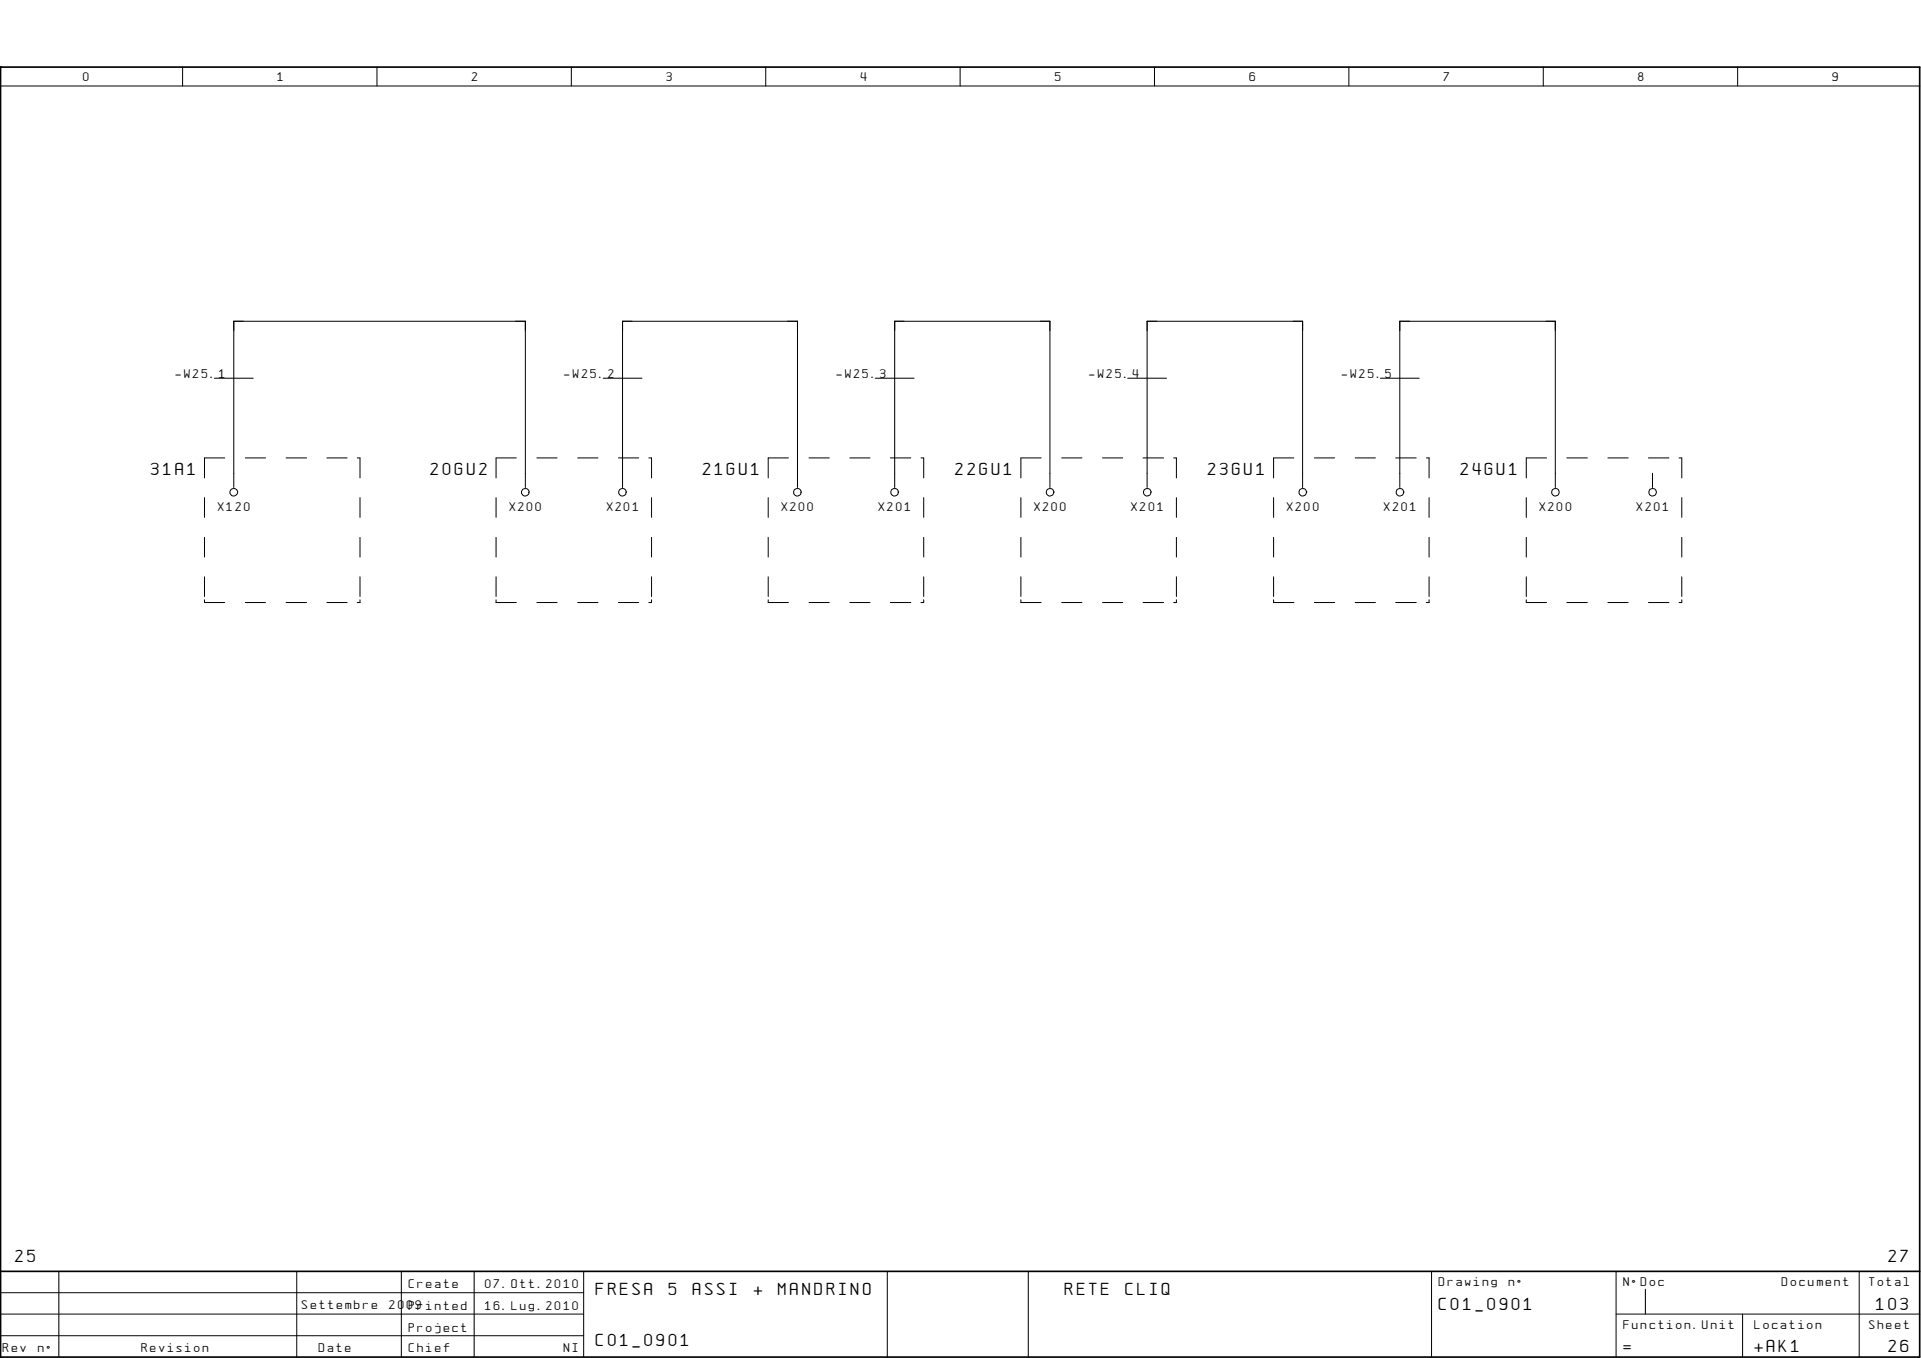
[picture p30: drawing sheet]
<svg xmlns="http://www.w3.org/2000/svg" width="297mm" height="210mm" viewBox="0 0 297 210" stroke-linecap="round" stroke-linejoin="round" font-family="sans-serif">
<defs><g id="words">
<g font-size="2.2">
<text x="23.4" y="73.4">31A1</text>
<text x="66.6" y="73.4">20GU2</text>
<text x="108.7" y="73.4">21GU1</text>
<text x="147.7" y="73.4">22GU1</text>
<text x="186.8" y="73.4">23GU1</text>
<text x="225.8" y="73.4">24GU1</text>
<text x="2.4" y="195.1">25</text>
<text x="292" y="195.1">27</text>
<text x="92.2" y="200.2">FRESA</text>
<text x="103.4" y="200.2">5</text>
<text x="107.1" y="200.2">ASSI</text>
<text x="116.5" y="200.2">+</text>
<text x="120.3" y="200.2">MANDRINO</text>
<text x="164.6" y="200.2">RETE</text>
<text x="174" y="200.2">CLIQ</text>
<text x="222.5" y="202.4">C01_0901</text>
<text x="290.1" y="202.4">103</text>
<text x="92.2" y="208">C01_0901</text>
<text x="251" y="209">=</text>
<text x="271.3" y="209">+AK1</text>
<text x="292" y="209">26</text>
</g>
<g font-size="1.5">
<text x="12.9" y="12.6">0</text>
<text x="42.9" y="12.6">1</text>
<text x="73" y="12.6">2</text>
<text x="103" y="12.6">3</text>
<text x="133.1" y="12.6">4</text>
<text x="163.1" y="12.6">5</text>
<text x="193.2" y="12.6">6</text>
<text x="223.3" y="12.6">7</text>
<text x="253.3" y="12.6">8</text>
<text x="283.3" y="12.6">9</text>
<text x="27.1" y="58.5">-W25.1</text>
<text x="87.2" y="58.5">-W25.2</text>
<text x="129.3" y="58.5">-W25.3</text>
<text x="168.4" y="58.5">-W25.4</text>
<text x="207.5" y="58.5">-W25.5</text>
<text x="33.7" y="79">X120</text>
<text x="78.8" y="79">X200</text>
<text x="93.8" y="79">X201</text>
<text x="120.8" y="79">X200</text>
<text x="135.8" y="79">X201</text>
<text x="159.9" y="79">X200</text>
<text x="174.9" y="79">X201</text>
<text x="199" y="79">X200</text>
<text x="214" y="79">X201</text>
<text x="238" y="79">X200</text>
<text x="253.1" y="79">X201</text>
<text x="46.7" y="202.4">Settembre</text>
<text x="60.2" y="202.4">2009</text>
<text x="63.2" y="199.1">Create</text>
<text x="63.2" y="202.4">Printed</text>
<text x="75" y="199.1">07.Ott.2010</text>
<text x="75" y="202.4">16.Lug.2010</text>
<text x="222.5" y="198.8">Drawing</text>
<text x="233.3" y="198.8">nø</text>
<text x="251" y="198.8">NøDoc</text>
<text x="275.5" y="198.8">Document</text>
<text x="289" y="198.8">Total</text>
<text x=".5" y="209">Rev</text>
<text x="5.9" y="209">nø</text>
<text x="21.9" y="209">Revision</text>
<text x="49.3" y="209">Date</text>
<text x="63.2" y="205.8">Project</text>
<text x="63.2" y="209">Chief</text>
<text x="87.2" y="209">NI</text>
<text x="251" y="205.4">Function.Unit</text>
<text x="271.3" y="205.4">Location</text>
<text x="289" y="205.4">Sheet</text>
</g>
</g></defs>
<path d="M.1 10.4h.1M.1 10.4h296.7v199.4h-296.7zM.1 196.5h296.7" fill="none" stroke="#000" stroke-width=".26"/>
<g fill="none" stroke="#000" stroke-width=".15">
<path d="M.1 13.3h296.7M28.2 10.4v2.9M58.3 10.4v2.9M88.3 10.4v2.9M118.4 10.4v2.9M148.5 10.4v2.9M178.5 10.4v2.9M208.6 10.4v2.9M238.6 10.4v2.9M268.7 10.4v2.9M33.1 58.5h6.1M93.3 58.5h6"/>
<path d="M135.3 58.5h6M174.4 58.5h6M213.4 58.5h6.1M31.6 76.9v3.1M34.8 70.8h-3.2v3.1M36.1 75.4v-25.7h45.1v25.7M37.9 70.8h3.2M44.2 70.8h3.2M50.5 70.8h3.2M55.2 70.8h.5v3.1M55.7 76.9v3.1M76.7 76.9v3.1"/>
<path d="M79.8 70.8h-3.1v3.1M83 70.8h3.1M89.3 70.8h3.2M95.6 70.8h3.2M96.3 75.4v-25.7h27v25.7M100.3 70.8h.4v3.1M100.7 76.9v3.1M118.8 76.9v3.1M121.9 70.8h-3.1v3.1M125.1 70.8h3.1M131.4 70.8h3.1M137.7 70.8h3.1"/>
<path d="M138.3 75.4v-25.7h24v25.7M142.4 70.8h.4v3.1M142.8 76.9v3.1M157.9 76.9v3.1M161 70.8h-3.1v3.1M164.2 70.8h3.1M170.5 70.8h3.1M176.7 70.8h3.2M177.4 75.4v-25.7h24v25.7M181.5 70.8h.4v3.1M181.9 76.9v3.1M196.9 76.9v3.1"/>
<path d="M200.1 70.8h-3.2v3.1M203.2 70.8h3.2M209.5 70.8h3.2M215.8 70.8h3.2M216.4 75.4v-25.7h24.1v25.7M220.6 70.8h.4v3.1M221 76.9v3.1M236 76.9v3.1M239.1 70.8h-3.1v3.1M242.3 70.8h3.1M248.6 70.8h3.2M254.9 70.8h3.2"/>
<path d="M255.5 73.2v2.2M259.6 70.8h.5v3.1M260.1 76.9v3.1M31.6 83.1v3M31.6 89.2v3M31.6 92.7v.4h3.2M37.9 93.1h3.2M44.2 93.1h3.2M50.5 93.1h3.2M55.7 92.7v.4h-.5M55.7 83.1v3M55.7 89.2v3"/>
<path d="M76.7 92.7v.4h3.1M76.7 83.1v3M76.7 89.2v3M83 93.1h3.1M89.3 93.1h3.2M95.6 93.1h3.2M100.7 92.7v.4h-.4M100.7 83.1v3M100.7 89.2v3M118.8 92.7v.4h3.1M118.8 83.1v3M118.8 89.2v3"/>
<path d="M125.1 93.1h3.1M131.4 93.1h3.1M137.7 93.1h3.1M142.8 92.7v.4h-.4M142.8 83.1v3M142.8 89.2v3M157.9 92.7v.4h3.1M157.9 83.1v3M157.9 89.2v3M164.2 93.1h3.1M170.5 93.1h3.1M176.7 93.1h3.2"/>
<path d="M181.9 92.7v.4h-.4M181.9 83.1v3M181.9 89.2v3M196.9 92.7v.4h3.2M196.9 83.1v3M196.9 89.2v3M203.2 93.1h3.2M209.5 93.1h3.2M215.8 93.1h3.2M221 92.7v.4h-.4M221 83.1v3M221 89.2v3"/>
<path d="M236 92.7v.4h3.1M236 83.1v3M236 89.2v3M242.3 93.1h3.1M248.6 93.1h3.2M254.9 93.1h3.2M260.1 92.7v.4h-.5M260.1 83.1v3M260.1 89.2v3M.1 196.9v12.9M.1 199.8h90.2M9.1 196.5v13.3"/>
<path d="M45.9 196.5v13.3M62.1 196.5v13.3M73.3 196.5v13.3M90.3 196.5v13.3M137.2 196.5v13.3M159 196.5v13.3M221.4 196.5v13.3M249.9 196.5v13.3M254.4 199.3v3.8M287.5 196.5v13.3M.1 203.1h90.2M.1 206.5h90.2"/>
<path d="M249.9 203.1h46.9M269.4 203.1v6.7"/>
<circle cx="36.2" cy="76.1" r=".59"/>
<circle cx="81.2" cy="76.1" r=".59"/>
<circle cx="96.3" cy="76.1" r=".59"/>
<circle cx="123.3" cy="76.1" r=".59"/>
<circle cx="138.3" cy="76.1" r=".59"/>
<circle cx="162.4" cy="76.1" r=".59"/>
<circle cx="177.4" cy="76.1" r=".59"/>
<circle cx="201.5" cy="76.1" r=".59"/>
<circle cx="216.5" cy="76.1" r=".59"/>
<circle cx="240.5" cy="76.1" r=".58"/>
<circle cx="255.5" cy="76.1" r=".58"/>
</g>
<use href="#words"/>
</svg>
